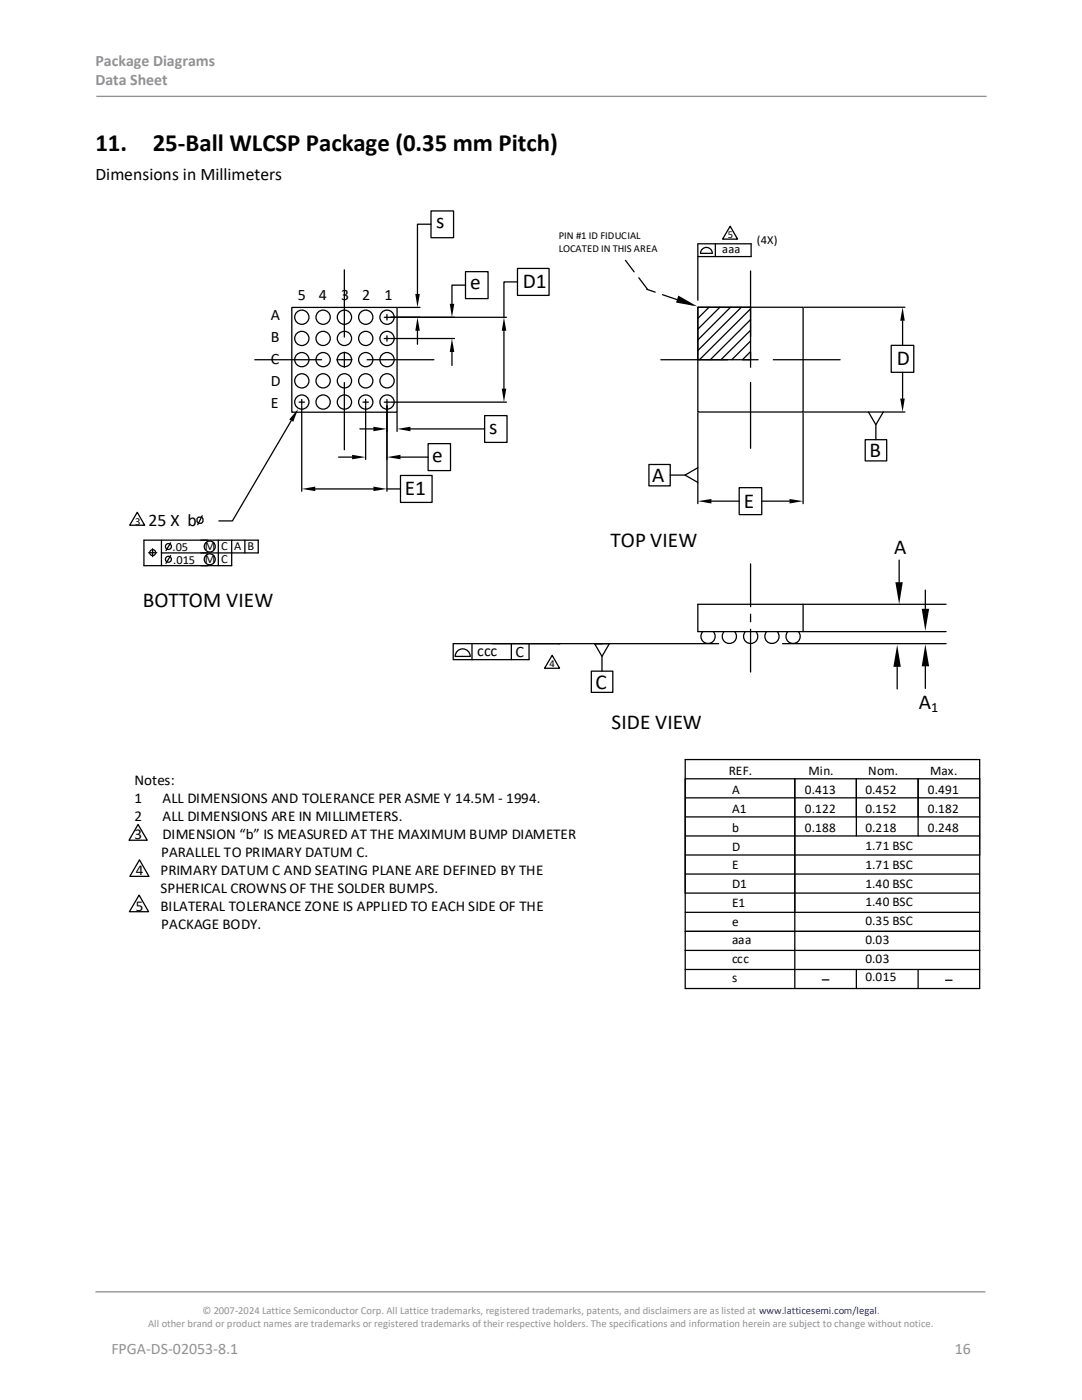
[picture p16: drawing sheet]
<svg xmlns="http://www.w3.org/2000/svg" width="216mm" height="279mm" viewBox="0 0 216 279" stroke-linecap="round" stroke-linejoin="round" font-family="sans-serif">
<defs><g id="words">
<g font-size="5">
<text x="19" y="30.1">11.</text>
<text x="30.5" y="30.1">25-Ball WLCSP Package (0.35 mm Pitch)</text>
</g>
<g font-size="4.2">
<text x="87.1" y="45.5">s</text>
<text x="93.8" y="57.8">e</text>
<text x="104.3" y="57.4">D1</text>
<text x="179" y="72.8">D</text>
<text x="97.6" y="86.6">s</text>
<text x="86.3" y="92.1">e</text>
<text x="173.5" y="91.2">B</text>
<text x="80.8" y="98.8">E1</text>
<text x="130.2" y="96.1">A</text>
<text x="148.4" y="101.4">E</text>
<text x="121.8" y="109.1">TOP VIEW</text>
<text x="178.4" y="110.6">A</text>
<text x="28.5" y="121.1">BOTTOM VIEW</text>
<text x="118.8" y="137.5">C</text>
<text x="183.3" y="141.5">A</text>
<text x="122" y="145.5">SIDE VIEW</text>
</g>
<g font-size="3.5">
<text x="19" y="35.9">Dimensions in Millimeters</text>
<text x="29.6" y="104.9">25 X b</text>
</g>
<g font-size="3.2" fill="#919195">
<text x="19" y="13.2">Package Diagrams</text>
<text x="19" y="17.1">Data Sheet</text>
<text x="22.2" y="270.2">FPGA-DS-02053-8.1</text>
<text x="190.5" y="270.2">16</text>
</g>
<g font-size="3.2">
<text x="59.4" y="59.8">5</text>
<text x="63.6" y="59.8">4</text>
<text x="68.1" y="59.8">3</text>
<text x="72.3" y="59.8">2</text>
<text x="76.7" y="59.8">1</text>
<text x="54.1" y="63.9">A</text>
<text x="54.1" y="68.3">B</text>
<text x="54.1" y="72.7">C</text>
<text x="54.1" y="77.1">D</text>
<text x="54.1" y="81.5">E</text>
<text x="95.2" y="130.8">ccc</text>
<text x="102.9" y="131">C</text>
</g>
<g font-size="3">
<text x="26.8" y="156.7">Notes:</text>
<text x="26.8" y="160.3">1</text>
<text x="32.4" y="160.3">ALL DIMENSIONS AND TOLERANCE PER ASME Y 14.5M - 1994.</text>
<text x="26.8" y="163.9">2</text>
<text x="26.8" y="167.5">3</text>
<text x="32.4" y="163.9">ALL DIMENSIONS ARE IN MILLIMETERS.</text>
<text x="32.4" y="167.5">DIMENSION b IS MEASURED AT THE MAXIMUM BUMP DIAMETER</text>
<text x="32.2" y="171.1">PARALLEL TO PRIMARY DATUM C.</text>
<text x="27.1" y="174.7">4</text>
<text x="32" y="174.7">PRIMARY DATUM C AND SEATING PLANE ARE DEFINED BY THE</text>
<text x="32" y="178.3">SPHERICAL CROWNS OF THE SOLDER BUMPS.</text>
<text x="27.1" y="181.9">5</text>
<text x="32.1" y="181.9">BILATERAL TOLERANCE ZONE IS APPLIED TO EACH SIDE OF THE</text>
<text x="32.2" y="185.5">PACKAGE BODY.</text>
</g>
<text font-size="2.8" x="185.8" y="142.1">1</text>
<g font-size="2.6">
<text x="145.4" y="154.6">REF.</text>
<text x="161.3" y="154.6">Min.</text>
<text x="173.2" y="154.6">Nom.</text>
<text x="185.6" y="154.6">Max.</text>
<text x="146.1" y="158.5">A</text>
<text x="160.6" y="158.5">0.413</text>
<text x="172.7" y="158.5">0.452</text>
<text x="185.1" y="158.5">0.491</text>
<text x="146.1" y="162.3">A1</text>
<text x="146.1" y="166">b</text>
<text x="160.6" y="162.3">0.122</text>
<text x="160.6" y="166">0.188</text>
<text x="172.7" y="162.3">0.152</text>
<text x="172.7" y="166">0.218</text>
<text x="185.1" y="162.3">0.182</text>
<text x="185.1" y="166">0.248</text>
<text x="146.1" y="169.8">D</text>
<text x="146.1" y="173.5">E</text>
<text x="172.7" y="169.7">1.71 BSC</text>
<text x="172.7" y="173.4">1.71 BSC</text>
<text x="146.1" y="177.2">D1</text>
<text x="172.7" y="177.1">1.40 BSC</text>
<text x="146.1" y="181">E1</text>
<text x="146.1" y="184.7">e</text>
<text x="172.7" y="180.9">1.40 BSC</text>
<text x="172.7" y="184.6">0.35 BSC</text>
<text x="146.1" y="188.5">aaa</text>
<text x="172.7" y="188.4">0.03</text>
<text x="146.1" y="192.2">ccc</text>
<text x="146.1" y="195.9">s</text>
<text x="172.7" y="192.1">0.03</text>
<text x="172.7" y="195.8">0.015</text>
</g>
<g font-size="2.5">
<text x="144.1" y="50.5">aaa</text>
<text x="151" y="48.8">(4X)</text>
<text x="34.4" y="110">.05</text>
<text x="34.6" y="112.5">.015</text>
<text x="40.9" y="112.4">M</text>
<text x="40.9" y="109.8">M</text>
<text x="44.1" y="112.4">C</text>
<text x="44.1" y="109.8">C</text>
<text x="46.7" y="109.8">A</text>
<text x="49.4" y="109.8">B</text>
</g>
<g font-size="2.1">
<text x="111.5" y="47.7">PIN #1 ID FIDUCIAL</text>
<text x="145.2" y="47.5">5</text>
<text x="111.5" y="50.4">LOCATED IN THIS AREA</text>
<text x="26.9" y="104.7">3</text>
<text x="109.6" y="133.2">4</text>
</g>
<g font-size="2.1" fill="#919195">
<text x="40.4" y="262.3">© 2007-2024 Lattice Semiconductor Corp. All Lattice trademarks, registered trademarks, patents, and disclaimers are as listed at www.latticesemi.com/legal.</text>
<text x="29.6" y="264.9">All other brand or product names are trademarks or registered trademarks of their respective holders. The specifications and information herein are subject to change without notice.</text>
</g>
</g></defs>
<path d="M19.2 19.2h177.6M19 257.8h177.6" fill="none" stroke="#919195" stroke-width=".26"/>
<g fill="none" stroke="#000" stroke-width=".25">
<path d="M68.7 53.9v13.4M86 42.1h4.5v5.3h-4.5zM86 44.7h-2.7v14M92.9 54.2h4.5v5.4h-4.5zM92.9 56.9h-2.7v3.7M103.3 53.6h6.3v5.4h-6.3zM103.3 56.3h-2.7v7M124.8 52l1.7 2.3M127.5 55.4l1.7 2.3M129.1 57.7l1.6 .6M132.2 58.8l2.8 1M139.2 48.7v11.2"/>
<path d="M139.2 48.7h10.7v2.5h-10.7M139.8 50.5a1.17 1.17 0 0 1 1.2-1.1 1.17 1.17 0 0 1 1.1 1.1M139.8 50.6h2.3M142.7 48.7v2.5M145.7 45.1l1.5 2.6h-3zM149.8 54.1v13.1M50.8 71.8h13.4M58.2 61.4h21v20.9h-21zM60.2 79.7v1.1M67.2 71.8h3M68.7 70.3v3M68.7 76.3v13.5"/>
<path d="M73 79.7v1.1M73.2 71.8h13.4M76.7 63.3h1.1M76.7 67.6h1.1M77.2 62.8v1.1M77.2 67v1.1M77.2 79.7v1.1M77.9 63.3h23.2M77.9 67.6h12.8M79.4 61.4h4.4M83.3 66v2.7M90.2 70.2v2.7"/>
<path d="M100.6 66v11.6M131.9 71.8h13.3M136.5 60.3l1.7 .6M139.2 61.3h21v20.9h-21zM139.2 61.3h10.6v10.5h-10.6zM139.4 61.3l-.2 .1M141.5 61.3l-2.3 2.2M143.6 61.3l-4.4 4.4M145.8 61.3l-6.6 6.5M147.9 61.3l-8.7 8.7M148.2 71.8h3.1M149.8 70.3v3"/>
<path d="M149.8 76.3v13.2M149.8 61.6l-10.2 10.2M149.8 63.8l-8.1 8M149.8 65.9l-5.9 5.9M149.8 68.1l-3.8 3.7M149.8 70.2l-1.7 1.6M154.3 71.8h13.3M160.4 61.3h20.2M177.8 68.9h4.5v5.4h-4.5zM180.1 64v4.9M180.1 74.3v5.2M58.1 84l-11.7 20h-2.7"/>
<path d="M59.7 80.3h1M60.2 81v17M62.9 97.6h11.6M67.6 91.2h2.7M71.8 85.6h2.7M72.4 80.3h1.1M73 81v10.7M76.7 80.3h1.1M77.2 81v17M77.2 97.6h2.7M77.9 80.3h23.2M79.2 82.4v3.7"/>
<path d="M79.9 94.9h6.3v5.4h-6.3zM79.9 91.2h5.5M81.9 85.6h14.8M85.4 88.5h4.5v5.4h-4.5zM96.7 82.9h4.5v5.4h-4.5zM129.5 92.7h4.2v4.3h-4.2zM133.7 94.8h3l2.5 1.5M139.2 82.4v18.1M139.2 93.3l-2.5 1.5M147.5 97.3h4.5v5.4h-4.5zM160.2 82.4v18.1M160.4 82.2h20.2"/>
<path d="M172.6 87.8h4.3v4.2h-4.3zM173.3 82.2l1.5 2.6M176.2 82.2l-1.4 2.6v3M27.4 102.2l1.5 2.6h-3zM29.7 110.3h.7v.8M30.4 109.5v.8h.9M32.2 110.3h9.2zM32.2 107.8v5.1M34.1 110.9l-1 1.5M34.1 108.3l-1 1.6M39.6 103.2h.6l.3 .3v.6l-.3 .3h-.6l-.3-.3v-.6zM40.1 110.3h11.4z"/>
<path d="M40.4 102.9l-.9 1.8M43.6 107.8v5.1M46.2 107.8v5.1h-17.5v-5.1h22.8v2.5M48.9 107.8v2.5M141.9 100h5.6M149.8 112.5v8.6M152 100h5.5M179.4 111.8v4.4M184.6 117.8v3.7M93.8 131a1.49 1.49 0 0 0-1.5-1.5 1.49 1.49 0 0 0-1.5 1.5h3M94.2 128.5v3.1M102 128.5v3.1"/>
<path d="M105.6 128.5v3.1h-15.1M110.2 130.8l1.5 2.6h-3zM118 133.9h4.3v4.3h-4.3zM118.6 128.5l1.5 2.5M120.2 128.5h-1.6h3l-1.5 2.5v2.9M140.2 126.1a1.42 1.42 0 0 0 .1 1.9 1.42 1.42 0 0 0 2 0 1.42 1.42 0 0 0 0-1.9M143.4 128.5h-53v3.1M144.5 126.1a1.42 1.42 0 0 0 .1 1.9 1.42 1.42 0 0 0 1.9 0 1.42 1.42 0 0 0 .1-1.9M148.7 126.1a1.42 1.42 0 0 0 .1 1.9 1.42 1.42 0 0 0 2 0 1.42 1.42 0 0 0 0-1.9M149.8 122.6v1.5M149.8 125.6v8.5M153 126.1a1.42 1.42 0 0 0 .1 1.9 1.42 1.42 0 0 0 1.9 0 1.42 1.42 0 0 0 .1-1.9"/>
<path d="M156.1 128.5h32.7M157.2 126.1a1.42 1.42 0 0 0 .1 1.9 1.42 1.42 0 0 0 1.9 0 1.42 1.42 0 0 0 .1-1.9M160.2 126.1v-5.5h-21v5.5h49.6M160.2 120.6h28.6M179 133.1v4.4M184.6 133v4.4M136.7 151.6h58.8v45.7h-58.8zM136.7 155.4h58.8M136.7 159.2h58.8M158.6 155.4v41.9M170.9 155.4v11.4M183.2 155.4v11.4"/>
<path d="M27.5 164.5l1.9 3.2h-3.7zM27.8 178.6l1.8 3.4h-3.8zM27.8 171.6l1.9 3.3h-3.8zM136.7 178.2h58.8M136.7 174.4h58.8M136.7 170.6h58.8M136.7 163h58.8M136.7 166.8h58.8M136.7 185.9h58.8M136.7 189.7h58.8M136.7 182.1h58.8M136.7 193.5h58.8"/>
<path d="M164.1 195.6h1.3M170.9 193.5v3.8M183.2 193.5v3.8M188.7 195.6h1.3"/>
<circle cx="60.2" cy="63.3" r="1.42"/>
<circle cx="60.2" cy="67.5" r="1.42"/>
<circle cx="60.2" cy="76" r="1.42"/>
<circle cx="60.2" cy="71.8" r="1.42"/>
<circle cx="64.5" cy="63.3" r="1.42"/>
<circle cx="64.5" cy="67.5" r="1.42"/>
<circle cx="64.5" cy="76" r="1.42"/>
<circle cx="64.5" cy="71.8" r="1.42"/>
<circle cx="68.7" cy="63.3" r="1.42"/>
<circle cx="68.7" cy="67.5" r="1.42"/>
<circle cx="68.7" cy="76" r="1.42"/>
<circle cx="68.7" cy="71.8" r="1.42"/>
<circle cx="73" cy="63.3" r="1.42"/>
<circle cx="73" cy="67.5" r="1.42"/>
<circle cx="73" cy="76" r="1.42"/>
<circle cx="73" cy="71.8" r="1.42"/>
<circle cx="77.2" cy="63.3" r="1.42"/>
<circle cx="77.2" cy="67.5" r="1.42"/>
<circle cx="77.2" cy="76" r="1.42"/>
<circle cx="77.2" cy="71.8" r="1.42"/>
<circle cx="60.2" cy="80.2" r="1.42"/>
<circle cx="64.5" cy="80.2" r="1.42"/>
<circle cx="68.7" cy="80.2" r="1.42"/>
<circle cx="73" cy="80.2" r="1.42"/>
<circle cx="77.2" cy="80.2" r="1.42"/>
<circle cx="30.5" cy="110.3" r=".59"/>
<circle cx="33.6" cy="111.6" r=".59"/>
<circle cx="33.6" cy="109.1" r=".59"/>
<circle cx="41.9" cy="111.6" r="1.1"/>
<circle cx="41.9" cy="109.1" r="1.1"/>
</g>
<g fill="#000">
<path d="M82.9 58.7h.9l-.5 2.7zM135.4 59l3.7 2.1-4.2-.7zM83.3 63.3l.5 2.7h-.9zM90.2 67.6l.4 2.6h-.9zM89.7 60.6h.9l-.4 2.7zM100.1 77.6h.9l-.4 2.7zM100.6 63.3l.4 2.7h-.9zM179.6 79.5h.9l-.4 2.7zM180.1 61.3l.4 2.7h-.9zM59.5 81.6l-1 2.6-.8-.5zM60.2 97.6l2.7-.5v.9zM70.3 90.8l2.7 .4-2.7 .5z"/>
<path d="M74.5 97.1l2.7 .5-2.7 .4zM74.5 85.2l2.7 .4-2.7 .5zM77.2 91.2l2.7-.4v.9zM79.2 85.6l2.7-.4v.9zM139.2 100l2.8-.4v.9zM157.5 99.6l2.7 .4-2.7 .5zM178.7 116.2h1.4l-.7 4.4zM179 128.7l.7 4.4h-1.4zM184.6 128.6l.8 4.4h-1.5zM183.9 121.5h1.5l-.8 4.4z"/>
</g>
<use href="#words"/>
</svg>
